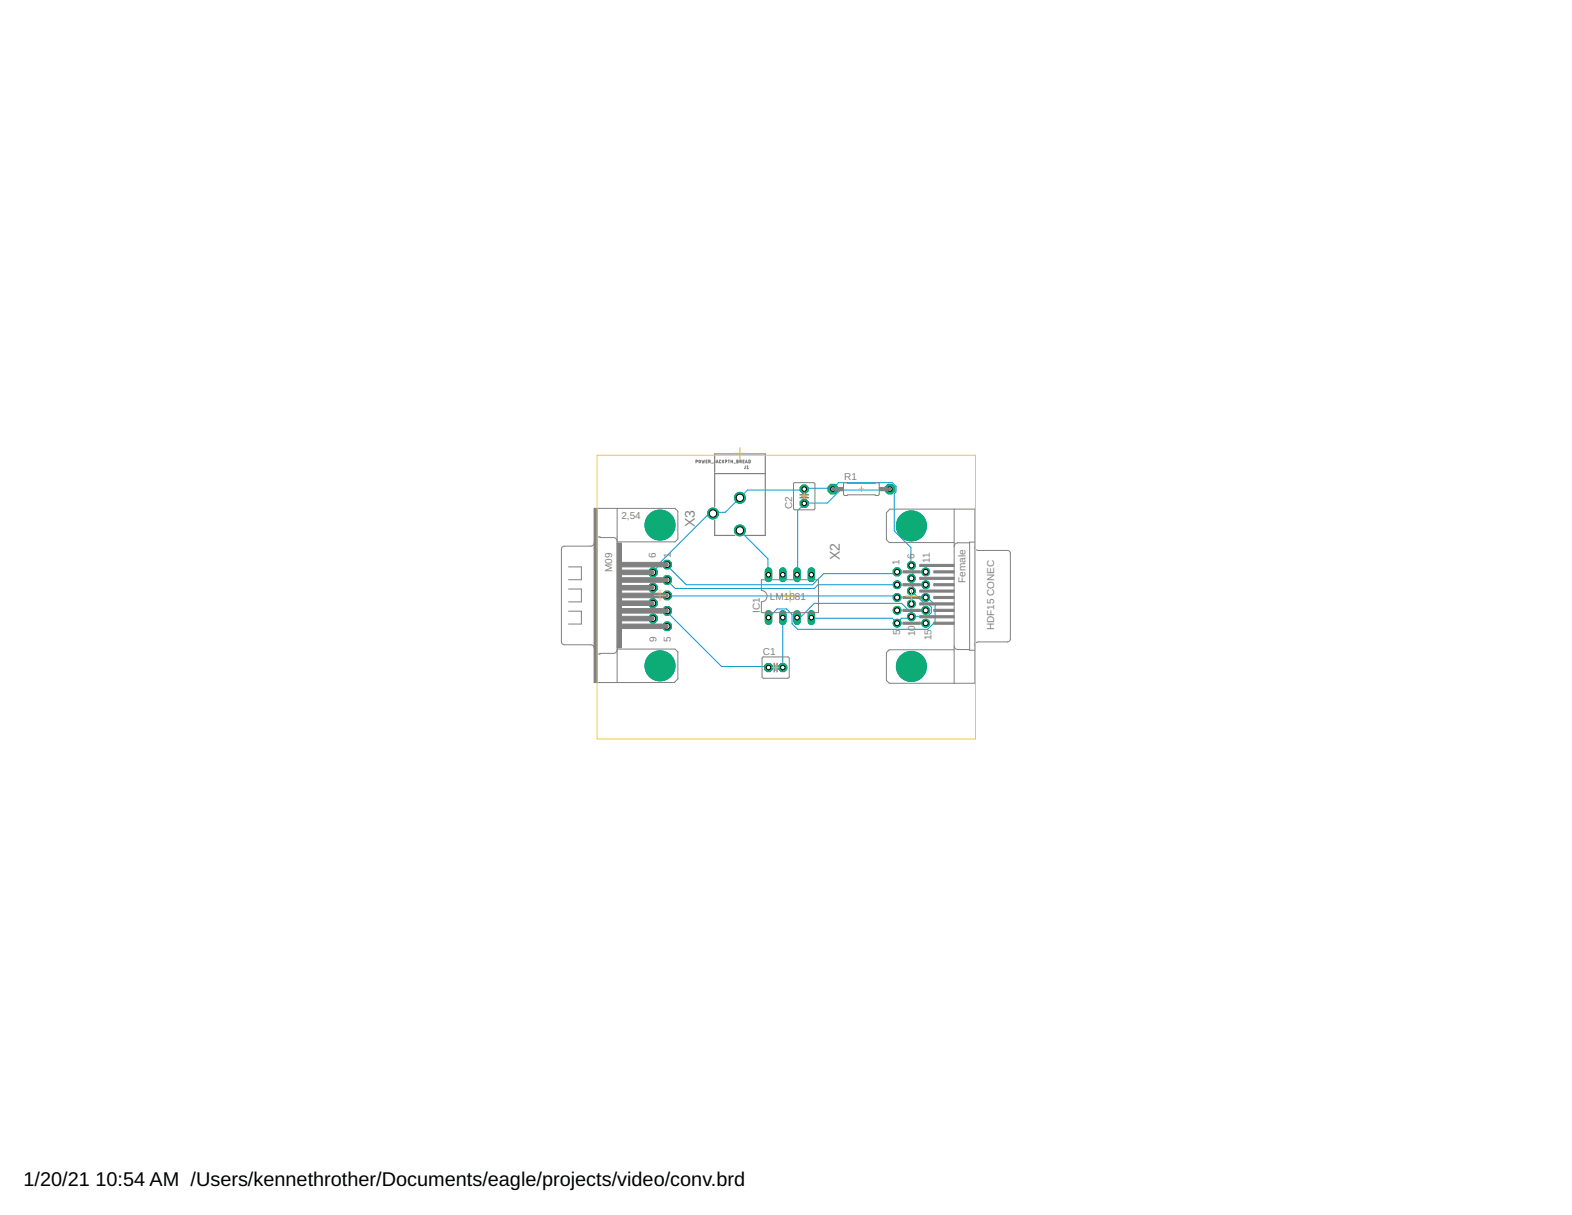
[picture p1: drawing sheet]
<svg xmlns="http://www.w3.org/2000/svg" width="279mm" height="216mm" viewBox="0 0 279 216" stroke-linecap="round" stroke-linejoin="round" font-family="sans-serif">
<defs><g id="words">
<g font-size="3.5">
<text x="4.2" y="210.7">1/20/21</text>
<text x="17" y="210.7">10:54 AM /Users/kennethrother/Documents/eagle/projects/video/conv.brd</text>
</g>
<g font-size="2.5" fill="#808080">
<text x="123.5" y="93.6" transform="rotate(-90 123.5 93.6)">X3</text>
<text x="149.3" y="99.6" transform="rotate(-90 149.3 99.6)">X2</text>
</g>
<g font-size="1.8" fill="#808080">
<text x="150" y="85.4">R1</text>
<text x="110.4" y="92.2">2,54</text>
<text x="140.8" y="90.5" transform="rotate(-90 140.8 90.5)">C2</text>
<text x="108.8" y="101.6" transform="rotate(-90 108.8 101.6)">M09</text>
<text x="116.5" y="99.2" transform="rotate(-90 116.5 99.2)">6</text>
<text x="119.2" y="99.2" transform="rotate(-90 119.2 99.2)">1</text>
<text x="159.9" y="100.5" transform="rotate(-90 159.9 100.5)">1</text>
<text x="162.5" y="99.4" transform="rotate(-90 162.5 99.4)">6</text>
<text x="165.2" y="100" transform="rotate(-90 165.2 100)">11</text>
<text x="136.8" y="106.6">LM1881</text>
<text x="171.6" y="103.5" transform="rotate(-90 171.6 103.5)">Female</text>
<text x="135.1" y="108.9" transform="rotate(-90 135.1 108.9)">IC1</text>
<text x="160" y="112.8" transform="rotate(-90 160 112.8)">5</text>
<text x="162.6" y="113" transform="rotate(-90 162.6 113)">10</text>
<text x="165.5" y="113.8" transform="rotate(-90 165.5 113.8)">15</text>
<text x="176.7" y="112" transform="rotate(-90 176.7 112)">HDF15 CONEC</text>
<text x="116.7" y="114" transform="rotate(-90 116.7 114)">9</text>
<text x="119.2" y="114" transform="rotate(-90 119.2 114)">5</text>
<text x="135.6" y="116.5">C1</text>
</g>
</g></defs>
<g fill="#0696d7" stroke="#0696d7" stroke-width=".18">
<circle cx="162" cy="93.5" r="2.67"/>
<circle cx="162" cy="118.4" r="2.67"/>
<circle cx="117.3" cy="118.3" r="2.67"/>
<circle cx="117.3" cy="93.3" r="2.67"/>
</g>
<path d="M131.5 94.3l5 5v2.6l.1 .2M158.2 86.9l-.3 .2h-8.5l-2.4 2.3-4.1 .1-1.1 1.2v11.2l-.1 .2M118.6 100.3l.1 .3 3.3 3.3h22.4l2-2h12.9l.1-.3M118.6 103.1l1.4 1.5h24.7l.7-.7h14M118.6 105.8l40.7 .1 .1 .3M118.6 108.5l.1 .4 9.5 9.5h8.3l.1 .2M139.1 109.7v8.9M144.2 109.7l.2 .2h14.2l.8 .8 .9-.8h1.6l.1-.3 .2-.1h2.7l.6-.6v-1l-.6-.7h-.7l-2.2-2.2 .2-.1v-2l-.2-.1 .2-.2v-2l-.3-.3v-3l-3-3v-6.6l.4-.3v-1l-.7-.6h-9.6l-1 1.1-.3-.1h-4.6l-.3 .3h-9.9l-4 3.9h-2l-.3 .4h-.7l-8.6 8.5v.4l-1.3 1.3v8.3M164.5 106.2v-.3l1.7 1.6v3l-1.3 1.3h-23.1l-1-1v-1.6l-1-1h-1.7l-1.5 1.5M164.5 108.5h-2.9l-1.3-1.3h-15.6l-2.3 2.3h-.6l-.1 .2" fill="none" stroke="#0696d7" stroke-width=".18"/>
<path d="M136.6 109.1v1.3" fill="none" stroke="#0dab76" stroke-width="1.3"/>
<circle cx="136.6" cy="109.7" r=".4" fill="#fff" stroke="#000" stroke-width=".18"/>
<path d="M139.1 109.1v1.3" fill="none" stroke="#0dab76" stroke-width="1.3"/>
<circle cx="139.1" cy="109.7" r=".4" fill="#fff" stroke="#000" stroke-width=".18"/>
<path d="M139.1 101.5v1.3" fill="none" stroke="#0dab76" stroke-width="1.3"/>
<circle cx="139.1" cy="102.1" r=".4" fill="#fff" stroke="#000" stroke-width=".18"/>
<path d="M136.6 101.5v1.3" fill="none" stroke="#0dab76" stroke-width="1.3"/>
<circle cx="136.6" cy="102.1" r=".4" fill="#fff" stroke="#000" stroke-width=".18"/>
<path d="M141.7 109.1v1.3" fill="none" stroke="#0dab76" stroke-width="1.3"/>
<circle cx="141.7" cy="109.7" r=".4" fill="#fff" stroke="#000" stroke-width=".18"/>
<path d="M144.2 109.1v1.3" fill="none" stroke="#0dab76" stroke-width="1.3"/>
<circle cx="144.2" cy="109.7" r=".4" fill="#fff" stroke="#000" stroke-width=".18"/>
<path d="M141.7 101.5v1.3" fill="none" stroke="#0dab76" stroke-width="1.3"/>
<circle cx="141.7" cy="102.1" r=".4" fill="#fff" stroke="#000" stroke-width=".18"/>
<path d="M144.2 101.5v1.3" fill="none" stroke="#0dab76" stroke-width="1.3"/>
<circle cx="144.2" cy="102.1" r=".4" fill="#fff" stroke="#000" stroke-width=".18"/>
<circle cx="162" cy="109.6" r=".7" fill="#0dab76" stroke="#0dab76" stroke-width=".18"/>
<circle cx="162" cy="109.6" r=".44" fill="#fff" stroke="#000" stroke-width=".18"/>
<circle cx="162" cy="107.3" r=".7" fill="#0dab76" stroke="#0dab76" stroke-width=".18"/>
<circle cx="162" cy="107.3" r=".44" fill="#fff" stroke="#000" stroke-width=".18"/>
<circle cx="162" cy="105" r=".7" fill="#0dab76" stroke="#0dab76" stroke-width=".18"/>
<circle cx="162" cy="105" r=".44" fill="#fff" stroke="#000" stroke-width=".18"/>
<circle cx="162" cy="102.8" r=".7" fill="#0dab76" stroke="#0dab76" stroke-width=".18"/>
<circle cx="162" cy="102.8" r=".44" fill="#fff" stroke="#000" stroke-width=".18"/>
<circle cx="162" cy="100.5" r=".7" fill="#0dab76" stroke="#0dab76" stroke-width=".18"/>
<circle cx="162" cy="100.5" r=".44" fill="#fff" stroke="#000" stroke-width=".18"/>
<circle cx="159.4" cy="110.7" r=".7" fill="#0dab76" stroke="#0dab76" stroke-width=".18"/>
<circle cx="159.4" cy="110.7" r=".44" fill="#fff" stroke="#000" stroke-width=".18"/>
<circle cx="159.4" cy="108.5" r=".7" fill="#0dab76" stroke="#0dab76" stroke-width=".18"/>
<circle cx="159.4" cy="108.5" r=".44" fill="#fff" stroke="#000" stroke-width=".18"/>
<circle cx="159.4" cy="106.2" r=".7" fill="#0dab76" stroke="#0dab76" stroke-width=".18"/>
<circle cx="159.4" cy="106.2" r=".44" fill="#fff" stroke="#000" stroke-width=".18"/>
<circle cx="159.4" cy="103.9" r=".7" fill="#0dab76" stroke="#0dab76" stroke-width=".18"/>
<circle cx="159.4" cy="103.9" r=".44" fill="#fff" stroke="#000" stroke-width=".18"/>
<circle cx="159.4" cy="101.6" r=".76" fill="#0dab76" stroke="#0dab76" stroke-width=".18"/>
<circle cx="159.4" cy="101.6" r=".44" fill="#fff" stroke="#000" stroke-width=".18"/>
<circle cx="164.5" cy="110.7" r=".7" fill="#0dab76" stroke="#0dab76" stroke-width=".18"/>
<circle cx="164.5" cy="110.7" r=".44" fill="#fff" stroke="#000" stroke-width=".18"/>
<circle cx="164.5" cy="108.5" r=".7" fill="#0dab76" stroke="#0dab76" stroke-width=".18"/>
<circle cx="164.5" cy="108.5" r=".44" fill="#fff" stroke="#000" stroke-width=".18"/>
<circle cx="164.5" cy="106.2" r=".7" fill="#0dab76" stroke="#0dab76" stroke-width=".18"/>
<circle cx="164.5" cy="106.2" r=".44" fill="#fff" stroke="#000" stroke-width=".18"/>
<circle cx="164.5" cy="103.9" r=".7" fill="#0dab76" stroke="#0dab76" stroke-width=".18"/>
<circle cx="164.5" cy="103.9" r=".44" fill="#fff" stroke="#000" stroke-width=".18"/>
<circle cx="164.5" cy="101.6" r=".7" fill="#0dab76" stroke="#0dab76" stroke-width=".18"/>
<circle cx="164.5" cy="101.6" r=".44" fill="#fff" stroke="#000" stroke-width=".18"/>
<circle cx="136.6" cy="118.6" r=".78" fill="#0dab76" stroke="#0dab76" stroke-width=".18"/>
<circle cx="136.6" cy="118.6" r=".4" fill="#fff" stroke="#000" stroke-width=".18"/>
<circle cx="139.1" cy="118.6" r=".78" fill="#0dab76" stroke="#0dab76" stroke-width=".18"/>
<circle cx="139.1" cy="118.6" r=".4" fill="#fff" stroke="#000" stroke-width=".18"/>
<circle cx="148" cy="86.9" r=".92" fill="#0dab76" stroke="#0dab76" stroke-width=".18"/>
<circle cx="148" cy="86.9" r=".4" fill="#fff" stroke="#000" stroke-width=".18"/>
<circle cx="158.2" cy="86.9" r=".92" fill="#0dab76" stroke="#0dab76" stroke-width=".18"/>
<circle cx="158.2" cy="86.9" r=".4" fill="#fff" stroke="#000" stroke-width=".18"/>
<circle cx="142.9" cy="89.5" r=".78" fill="#0dab76" stroke="#0dab76" stroke-width=".18"/>
<circle cx="142.9" cy="89.5" r=".4" fill="#fff" stroke="#000" stroke-width=".18"/>
<circle cx="142.9" cy="86.9" r=".78" fill="#0dab76" stroke="#0dab76" stroke-width=".18"/>
<circle cx="142.9" cy="86.9" r=".4" fill="#fff" stroke="#000" stroke-width=".18"/>
<circle cx="131.5" cy="94.3" r=".97" fill="#0dab76" stroke="#0dab76" stroke-width=".18"/>
<circle cx="131.5" cy="94.3" r=".66" fill="#fff" stroke="#000" stroke-width=".18"/>
<circle cx="131.5" cy="88.5" r=".97" fill="#0dab76" stroke="#0dab76" stroke-width=".18"/>
<circle cx="131.5" cy="88.5" r=".66" fill="#fff" stroke="#000" stroke-width=".18"/>
<circle cx="126.7" cy="91.2" r=".97" fill="#0dab76" stroke="#0dab76" stroke-width=".18"/>
<circle cx="126.7" cy="91.2" r=".66" fill="#fff" stroke="#000" stroke-width=".18"/>
<circle cx="118.6" cy="111.3" r=".83" fill="#0dab76" stroke="#0dab76" stroke-width=".18"/>
<circle cx="118.6" cy="111.3" r=".51" fill="#fff" stroke="#000" stroke-width=".18"/>
<circle cx="118.6" cy="108.5" r=".83" fill="#0dab76" stroke="#0dab76" stroke-width=".18"/>
<circle cx="118.6" cy="108.5" r=".51" fill="#fff" stroke="#000" stroke-width=".18"/>
<circle cx="118.6" cy="105.8" r=".83" fill="#0dab76" stroke="#0dab76" stroke-width=".18"/>
<circle cx="118.6" cy="105.8" r=".51" fill="#fff" stroke="#000" stroke-width=".18"/>
<circle cx="118.6" cy="103.1" r=".83" fill="#0dab76" stroke="#0dab76" stroke-width=".18"/>
<circle cx="118.6" cy="103.1" r=".51" fill="#fff" stroke="#000" stroke-width=".18"/>
<circle cx="118.6" cy="100.3" r=".83" fill="#0dab76" stroke="#0dab76" stroke-width=".18"/>
<circle cx="118.6" cy="100.3" r=".51" fill="#fff" stroke="#000" stroke-width=".18"/>
<circle cx="116" cy="109.9" r=".83" fill="#0dab76" stroke="#0dab76" stroke-width=".18"/>
<circle cx="116" cy="109.9" r=".51" fill="#fff" stroke="#000" stroke-width=".18"/>
<circle cx="116" cy="107.2" r=".83" fill="#0dab76" stroke="#0dab76" stroke-width=".18"/>
<circle cx="116" cy="107.2" r=".51" fill="#fff" stroke="#000" stroke-width=".18"/>
<circle cx="116" cy="104.4" r=".83" fill="#0dab76" stroke="#0dab76" stroke-width=".18"/>
<circle cx="116" cy="104.4" r=".51" fill="#fff" stroke="#000" stroke-width=".18"/>
<circle cx="116" cy="101.7" r=".83" fill="#0dab76" stroke="#0dab76" stroke-width=".18"/>
<circle cx="116" cy="101.7" r=".51" fill="#fff" stroke="#000" stroke-width=".18"/>
<path d="M136.6 109.1v1.3" fill="none" stroke="#0dab76" stroke-width="1.3"/>
<circle cx="136.6" cy="109.7" r=".4" fill="#fff" stroke="#000" stroke-width=".18"/>
<path d="M139.1 109.1v1.3" fill="none" stroke="#0dab76" stroke-width="1.3"/>
<circle cx="139.1" cy="109.7" r=".4" fill="#fff" stroke="#000" stroke-width=".18"/>
<path d="M139.1 101.5v1.3" fill="none" stroke="#0dab76" stroke-width="1.3"/>
<circle cx="139.1" cy="102.1" r=".4" fill="#fff" stroke="#000" stroke-width=".18"/>
<path d="M136.6 101.5v1.3" fill="none" stroke="#0dab76" stroke-width="1.3"/>
<circle cx="136.6" cy="102.1" r=".4" fill="#fff" stroke="#000" stroke-width=".18"/>
<path d="M141.7 109.1v1.3" fill="none" stroke="#0dab76" stroke-width="1.3"/>
<circle cx="141.7" cy="109.7" r=".4" fill="#fff" stroke="#000" stroke-width=".18"/>
<path d="M144.2 109.1v1.3" fill="none" stroke="#0dab76" stroke-width="1.3"/>
<circle cx="144.2" cy="109.7" r=".4" fill="#fff" stroke="#000" stroke-width=".18"/>
<path d="M141.7 101.5v1.3" fill="none" stroke="#0dab76" stroke-width="1.3"/>
<circle cx="141.7" cy="102.1" r=".4" fill="#fff" stroke="#000" stroke-width=".18"/>
<path d="M144.2 101.5v1.3" fill="none" stroke="#0dab76" stroke-width="1.3"/>
<circle cx="144.2" cy="102.1" r=".4" fill="#fff" stroke="#000" stroke-width=".18"/>
<circle cx="162" cy="109.6" r=".7" fill="#0dab76" stroke="#0dab76" stroke-width=".18"/>
<circle cx="162" cy="109.6" r=".44" fill="#fff" stroke="#000" stroke-width=".18"/>
<circle cx="162" cy="107.3" r=".7" fill="#0dab76" stroke="#0dab76" stroke-width=".18"/>
<circle cx="162" cy="107.3" r=".44" fill="#fff" stroke="#000" stroke-width=".18"/>
<circle cx="162" cy="105" r=".7" fill="#0dab76" stroke="#0dab76" stroke-width=".18"/>
<circle cx="162" cy="105" r=".44" fill="#fff" stroke="#000" stroke-width=".18"/>
<circle cx="162" cy="102.8" r=".7" fill="#0dab76" stroke="#0dab76" stroke-width=".18"/>
<circle cx="162" cy="102.8" r=".44" fill="#fff" stroke="#000" stroke-width=".18"/>
<circle cx="162" cy="100.5" r=".7" fill="#0dab76" stroke="#0dab76" stroke-width=".18"/>
<circle cx="162" cy="100.5" r=".44" fill="#fff" stroke="#000" stroke-width=".18"/>
<circle cx="159.4" cy="110.7" r=".7" fill="#0dab76" stroke="#0dab76" stroke-width=".18"/>
<circle cx="159.4" cy="110.7" r=".44" fill="#fff" stroke="#000" stroke-width=".18"/>
<circle cx="159.4" cy="108.5" r=".7" fill="#0dab76" stroke="#0dab76" stroke-width=".18"/>
<circle cx="159.4" cy="108.5" r=".44" fill="#fff" stroke="#000" stroke-width=".18"/>
<circle cx="159.4" cy="106.2" r=".7" fill="#0dab76" stroke="#0dab76" stroke-width=".18"/>
<circle cx="159.4" cy="106.2" r=".44" fill="#fff" stroke="#000" stroke-width=".18"/>
<circle cx="159.4" cy="103.9" r=".7" fill="#0dab76" stroke="#0dab76" stroke-width=".18"/>
<circle cx="159.4" cy="103.9" r=".44" fill="#fff" stroke="#000" stroke-width=".18"/>
<circle cx="159.4" cy="101.6" r=".76" fill="#0dab76" stroke="#0dab76" stroke-width=".18"/>
<circle cx="159.4" cy="101.6" r=".44" fill="#fff" stroke="#000" stroke-width=".18"/>
<circle cx="164.5" cy="110.7" r=".7" fill="#0dab76" stroke="#0dab76" stroke-width=".18"/>
<circle cx="164.5" cy="110.7" r=".44" fill="#fff" stroke="#000" stroke-width=".18"/>
<circle cx="164.5" cy="108.5" r=".7" fill="#0dab76" stroke="#0dab76" stroke-width=".18"/>
<circle cx="164.5" cy="108.5" r=".44" fill="#fff" stroke="#000" stroke-width=".18"/>
<circle cx="164.5" cy="106.2" r=".7" fill="#0dab76" stroke="#0dab76" stroke-width=".18"/>
<circle cx="164.5" cy="106.2" r=".44" fill="#fff" stroke="#000" stroke-width=".18"/>
<circle cx="164.5" cy="103.9" r=".7" fill="#0dab76" stroke="#0dab76" stroke-width=".18"/>
<circle cx="164.5" cy="103.9" r=".44" fill="#fff" stroke="#000" stroke-width=".18"/>
<circle cx="164.5" cy="101.6" r=".7" fill="#0dab76" stroke="#0dab76" stroke-width=".18"/>
<circle cx="164.5" cy="101.6" r=".44" fill="#fff" stroke="#000" stroke-width=".18"/>
<circle cx="136.6" cy="118.6" r=".78" fill="#0dab76" stroke="#0dab76" stroke-width=".18"/>
<circle cx="136.6" cy="118.6" r=".4" fill="#fff" stroke="#000" stroke-width=".18"/>
<circle cx="139.1" cy="118.6" r=".78" fill="#0dab76" stroke="#0dab76" stroke-width=".18"/>
<circle cx="139.1" cy="118.6" r=".4" fill="#fff" stroke="#000" stroke-width=".18"/>
<circle cx="148" cy="86.9" r=".92" fill="#0dab76" stroke="#0dab76" stroke-width=".18"/>
<circle cx="148" cy="86.9" r=".4" fill="#fff" stroke="#000" stroke-width=".18"/>
<circle cx="158.2" cy="86.9" r=".92" fill="#0dab76" stroke="#0dab76" stroke-width=".18"/>
<circle cx="158.2" cy="86.9" r=".4" fill="#fff" stroke="#000" stroke-width=".18"/>
<circle cx="142.9" cy="89.5" r=".78" fill="#0dab76" stroke="#0dab76" stroke-width=".18"/>
<circle cx="142.9" cy="89.5" r=".4" fill="#fff" stroke="#000" stroke-width=".18"/>
<circle cx="142.9" cy="86.9" r=".78" fill="#0dab76" stroke="#0dab76" stroke-width=".18"/>
<circle cx="142.9" cy="86.9" r=".4" fill="#fff" stroke="#000" stroke-width=".18"/>
<circle cx="131.5" cy="94.3" r=".97" fill="#0dab76" stroke="#0dab76" stroke-width=".18"/>
<circle cx="131.5" cy="94.3" r=".66" fill="#fff" stroke="#000" stroke-width=".18"/>
<circle cx="131.5" cy="88.5" r=".97" fill="#0dab76" stroke="#0dab76" stroke-width=".18"/>
<circle cx="131.5" cy="88.5" r=".66" fill="#fff" stroke="#000" stroke-width=".18"/>
<circle cx="126.7" cy="91.2" r=".97" fill="#0dab76" stroke="#0dab76" stroke-width=".18"/>
<circle cx="126.7" cy="91.2" r=".66" fill="#fff" stroke="#000" stroke-width=".18"/>
<circle cx="118.6" cy="111.3" r=".83" fill="#0dab76" stroke="#0dab76" stroke-width=".18"/>
<circle cx="118.6" cy="111.3" r=".51" fill="#fff" stroke="#000" stroke-width=".18"/>
<circle cx="118.6" cy="108.5" r=".83" fill="#0dab76" stroke="#0dab76" stroke-width=".18"/>
<circle cx="118.6" cy="108.5" r=".51" fill="#fff" stroke="#000" stroke-width=".18"/>
<circle cx="118.6" cy="105.8" r=".83" fill="#0dab76" stroke="#0dab76" stroke-width=".18"/>
<circle cx="118.6" cy="105.8" r=".51" fill="#fff" stroke="#000" stroke-width=".18"/>
<circle cx="118.6" cy="103.1" r=".83" fill="#0dab76" stroke="#0dab76" stroke-width=".18"/>
<circle cx="118.6" cy="103.1" r=".51" fill="#fff" stroke="#000" stroke-width=".18"/>
<circle cx="118.6" cy="100.3" r=".83" fill="#0dab76" stroke="#0dab76" stroke-width=".18"/>
<circle cx="118.6" cy="100.3" r=".51" fill="#fff" stroke="#000" stroke-width=".18"/>
<circle cx="116" cy="109.9" r=".83" fill="#0dab76" stroke="#0dab76" stroke-width=".18"/>
<circle cx="116" cy="109.9" r=".51" fill="#fff" stroke="#000" stroke-width=".18"/>
<circle cx="116" cy="107.2" r=".83" fill="#0dab76" stroke="#0dab76" stroke-width=".18"/>
<circle cx="116" cy="107.2" r=".51" fill="#fff" stroke="#000" stroke-width=".18"/>
<circle cx="116" cy="104.4" r=".83" fill="#0dab76" stroke="#0dab76" stroke-width=".18"/>
<circle cx="116" cy="104.4" r=".51" fill="#fff" stroke="#000" stroke-width=".18"/>
<circle cx="116" cy="101.7" r=".83" fill="#0dab76" stroke="#0dab76" stroke-width=".18"/>
<circle cx="116" cy="101.7" r=".51" fill="#fff" stroke="#000" stroke-width=".18"/>
<g fill="none" stroke="#808080" stroke-width=".18">
<path d="M105.6 96.4l-.1 .4-.3 .2h-4.9l-.4 .3-.1 .3v16.6l.2 .3 .3 .1h4.9l.3 .2 .1 .4M106.1 95.4h.5v.1h2.5l.3 .2 .3 .5M106.1 90.3v31M109.7 96.3h10.3l.5-.5v-5l-.5-.5h-14.4v31h14.2l.7-.7v-4.8l-.5-.5h-10.3M109.7 90.3v31M109.7 96.5h.7v18.6h-.7M123.7 82h.2v-.2h-.2v.5M124.2 81.8h.3l-.1 .4h-.2zM124.8 81.8l.1 .5 .1-.4 .1 .4 .1-.5M125.5 82h.1M125.7 81.8h-.2v.5h.2M126 82l.2-.1-.2-.1v.5"/>
<path d="M126.1 82l.1 .3M126.5 82.3h.2M127 81.8v.3l-.1 .2M127.3 82.3l.2-.5 .1 .5M127.3 82.1h.3M128.1 81.8l-.2 .1v.3l.2 .1M128.4 81.8v.5M128.5 82l.1 .3M128.6 81.8l-.2 .3M128.9 82h.2v-.2h-.2v.5M129.4 81.8h.3M129.5 81.8v.5"/>
<path d="M129.9 82h.3M129.9 81.8v.5M130.2 81.8v.5M130.5 82.3h.2M131 81.8h.2l-.1 .2 .1 .1-.1 .2h-.1zM131 82h.1M131.5 82h.1M131.6 82l.2-.1-.3-.1v.5M131.7 82l.1 .3M132.1 82h.1M132.3 81.8h-.2v.5h.2M132.5 82.8v.4l-.2 .1"/>
<path d="M132.5 82.3l.2-.5 .1 .5M132.5 82.1h.3M132.8 83.3h.2M132.8 82.9l.1-.1v.5M133.1 81.8h.2v.4l-.2 .1zM141.1 85.8h3.7v4.7h-3.7zM142.9 87.4v.5M142.9 88.4v.5M150 85.8l5.5 .1 .1-.1h.5l.2 .2v1.9l-.3 .2h-.4l-.1-.2h-4.8l-.1 .2-.5-.1-.2-.2zM169.6 90.5v30.9M172.3 96.5h-2.3l-.3 .2-.1 .4M173.2 97.2l.2 .4 .3 .2h5.4l.3 .1 .2 .4v15.4l-.2 .3-.3 .1h-5.4l-.3 .2-.2 .4"/>
<path d="M173.2 96.3h-.9v19.2h.9M173.2 90.5h-15l-.7 .6v4.8l.6 .5h11.5M173.3 90.5v30.8M101 100.7h2.3v2.3h-2.3M101 104.7h2.3v2.3h-2.3M101 108.6h2.3v2.3h-2.3M109.7 115.5l-.3 .5-.3 .1h-2.5v.1h-.5M135.3 103h10.2v5.9h-10.2v-1.9a1.02 1.02 0 0 0 1-1.1 1.02 1.02 0 0 0-1-1zM135.5 116.8h4.7v3.7h-4.7zM137.1 118.6h.5M138.1 118.6h.5M169.6 114.8l.1 .3 .3 .3h2.3"/>
<path d="M169.6 115.5h-11.5l-.6 .5v4.9l.6 .5h15.1"/>
<circle cx="117.3" cy="93.3" r="1.65"/>
<circle cx="162" cy="93.5" r="1.65"/>
<circle cx="117.3" cy="118.3" r="1.65"/>
<circle cx="162" cy="118.4" r="1.65"/>
</g>
<g fill="#808080" stroke="#808080" stroke-width=".18">
<path d="M163.5 104.8h6.1v.4h-6.1z"/>
<path d="M163.5 107.1h6.1v.4h-6.1z"/>
<path d="M163.5 109.4h6.1v.4h-6.1z"/>
<path d="M163.5 102.6h6.1v.4h-6.1z"/>
<path d="M163.5 100.3h6.1v.4h-6.1z"/>
<path d="M166 106h3.6v.4h-3.6z"/>
<path d="M166 108.3h3.6v.3h-3.6z"/>
<path d="M166 110.6h3.6v.3h-3.6z"/>
<path d="M166 103.7h3.6v.4h-3.6z"/>
<path d="M166 101.4h3.6v.4h-3.6z"/>
<path d="M160.5 110.6h3.1v.3h-3.1z"/>
<path d="M160.5 108.3h3.1v.3h-3.1z"/>
<path d="M160.5 106h3.1v.4h-3.1z"/>
<path d="M160.5 103.7h3.1v.4h-3.1z"/>
<path d="M160.5 101.4h3.1v.4h-3.1z"/>
<path d="M156.3 86.6h.8v.6h-.8z"/>
<path d="M149.1 86.6h.8v.6h-.8z"/>
<path d="M109.7 96.5h.7v18.6h-.7z"/>
<path d="M105.6 90.3h.5v31h-.5z"/>
<path d="M110.4 99.9h7.3v.8h-7.3z"/>
<path d="M110.4 101.3h4.7v.8h-4.7z"/>
<path d="M110.4 102.7h7.3v.8h-7.3z"/>
<path d="M110.4 104h4.7v.8h-4.7z"/>
<path d="M110.4 105.4h7.3v.8h-7.3z"/>
<path d="M110.4 106.8h4.7v.8h-4.7z"/>
<path d="M110.4 108.1h7.3v.8h-7.3z"/>
<path d="M110.4 109.5h4.7v.8h-4.7z"/>
<path d="M110.4 110.9h7.3v.8h-7.3z"/>
</g>
<path d="M142.2 87.9h1.5M142.2 88.4h1.5M137.6 117.9v1.5M138.1 117.9v1.5" fill="none" stroke="#808080" stroke-width=".25"/>
<path d="M127 92.5v2.6h3.6M127 83.9v-3.2h9v14.4h-3.6M136 84.2h-9v5.8" fill="none" stroke="#808080" stroke-width=".21"/>
<path d="M148 86.9h1M157.2 86.9h1" fill="none" stroke="#808080" stroke-width=".61"/>
<path d="M114.9 109.9h1M114.9 107.2h1M114.9 104.4h1M114.9 101.7h1M117.4 105.8h1M117.4 108.5h1M117.4 111.3h1M117.4 103.1h1M117.4 100.3h1" fill="none" stroke="#808080" stroke-width=".83"/>
<g fill="none" stroke="#afd134" stroke-width=".18">
<path d="M131.5 79.5v2.1M130.5 80.6h2M142.4 88.2h1.1M142.9 87.7v1M152.6 86.9h.9M153.1 86.4v1M116.3 105.8h2M117.3 104.8v2M137.3 118.6h1.1M137.9 118.1v1M139.4 105.9h2M140.4 104.9v2.1"/>
<path d="M161 105.9h2M162 104.9v2.1"/>
</g>
<g fill="none" stroke="#eec643" stroke-width=".18">
<path d="M106.1 80.9h67.3v50.4h-67.3z"/>
<circle cx="162" cy="118.4" r="1.5"/>
</g>
<circle cx="162" cy="118.4" r="1.5" fill="#fff" stroke="#000" stroke-width=".18"/>
<circle cx="162" cy="93.5" r="1.5" fill="none" stroke="#eec643" stroke-width=".18"/>
<circle cx="162" cy="93.5" r="1.5" fill="#fff" stroke="#000" stroke-width=".18"/>
<circle cx="117.3" cy="118.3" r="1.65" fill="none" stroke="#eec643" stroke-width=".18"/>
<circle cx="117.3" cy="118.3" r="1.65" fill="#fff" stroke="#000" stroke-width=".18"/>
<circle cx="117.3" cy="93.3" r="1.65" fill="none" stroke="#eec643" stroke-width=".18"/>
<circle cx="117.3" cy="93.3" r="1.65" fill="#fff" stroke="#000" stroke-width=".18"/>
<g fill="#0dab76" stroke="#0dab76" stroke-width=".18">
<circle cx="162" cy="93.5" r="2.67"/>
<circle cx="162" cy="118.4" r="2.67"/>
<circle cx="117.3" cy="118.3" r="2.67"/>
<circle cx="117.3" cy="93.3" r="2.67"/>
</g>
<use href="#words"/>
</svg>
